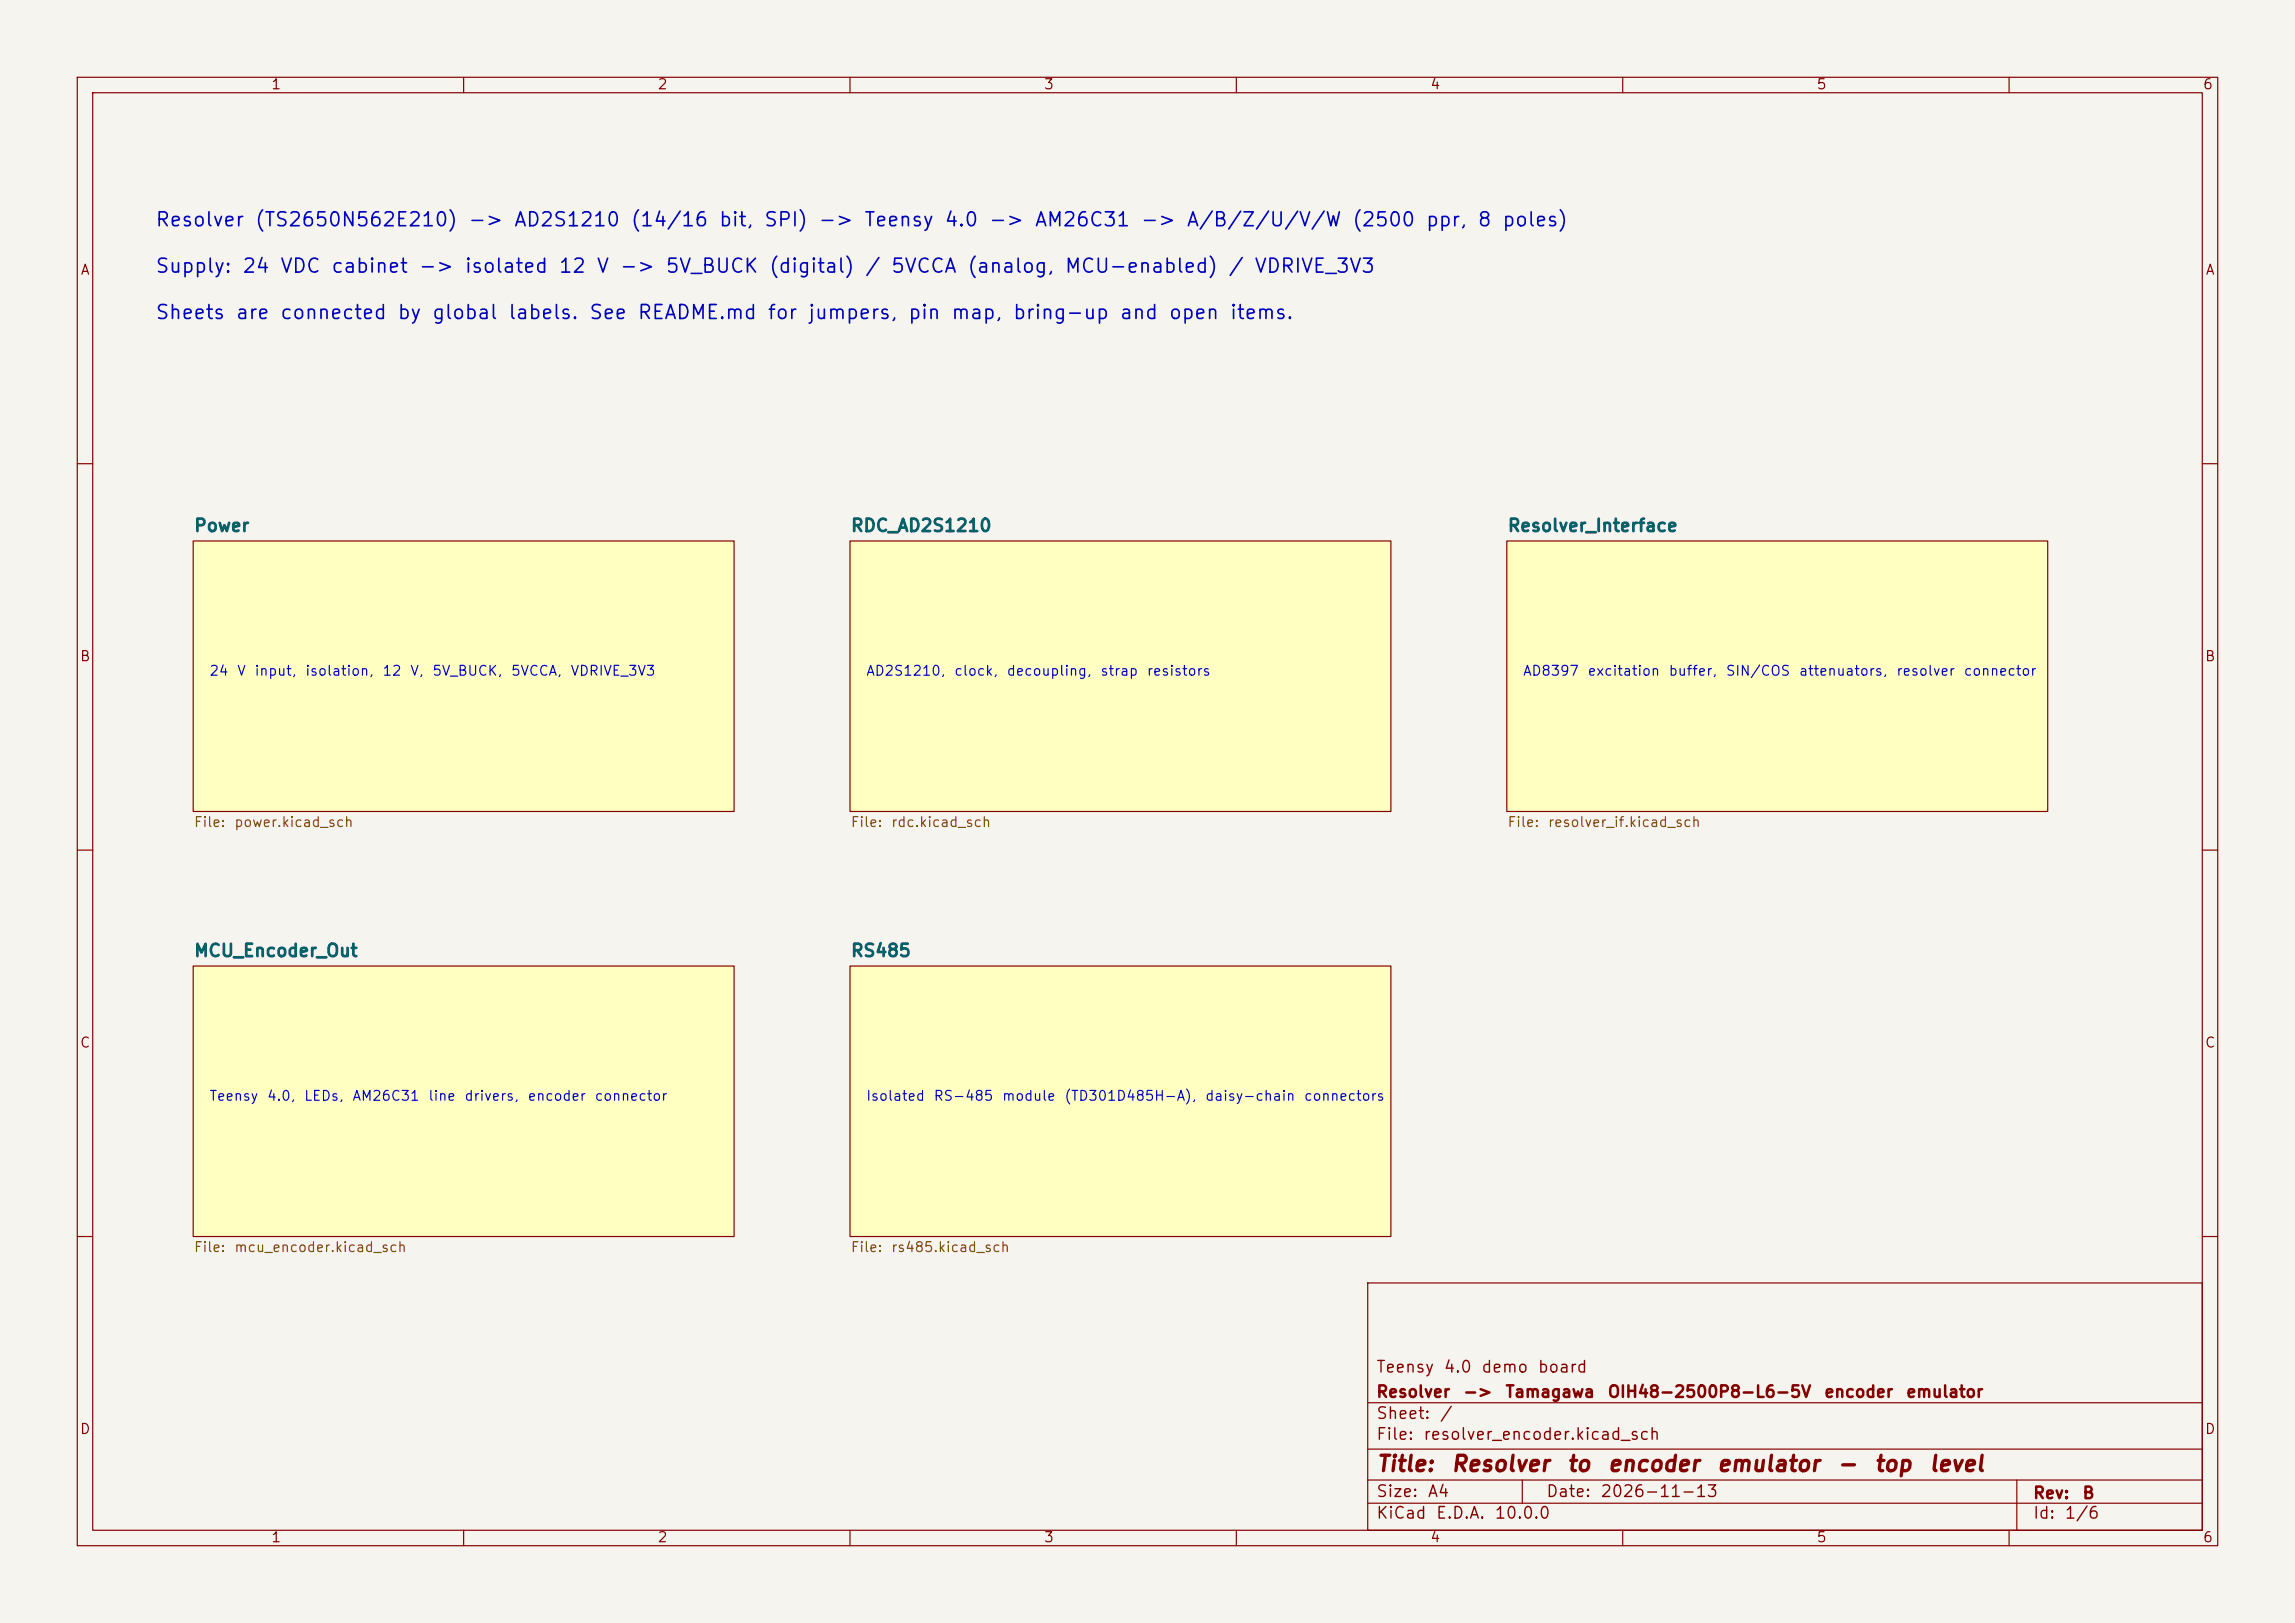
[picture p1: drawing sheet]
<svg xmlns="http://www.w3.org/2000/svg" width="297mm" height="210mm" viewBox="0 0 297 210" stroke-linecap="round" stroke-linejoin="round" font-family="sans-serif">
<defs><g id="words">
<g font-size="2" fill="#840000">
<text x="178" y="190.9">Title:</text>
<text x="187.7" y="190.9">Resolver</text>
<text x="202.6" y="190.9">to</text>
<text x="207.9" y="190.9">encoder</text>
<text x="222.1" y="190.9">emulator</text>
<text x="237.6" y="190.9">-</text>
<text x="242.4" y="190.9">top</text>
<text x="249.5" y="190.9">level</text>
</g>
<g font-size="1.8" fill="#0000c2">
<text x="20" y="29.8">Resolver</text>
<text x="32.9" y="29.8">(TS2650N562E210)</text>
<text x="60.5" y="29.8">-&gt;</text>
<text x="66.4" y="29.8">AD2S1210</text>
<text x="81.5" y="29.8">(14/16</text>
<text x="92.9" y="29.8">bit,</text>
<text x="98.8" y="29.8">SPI)</text>
<text x="105.8" y="29.8">-&gt;</text>
<text x="111.7" y="29.8">Teensy</text>
<text x="122.1" y="29.8">4.0</text>
<text x="127.9" y="29.8">-&gt;</text>
<text x="133.8" y="29.8">AM26C31</text>
<text x="147.5" y="29.8">-&gt;</text>
<text x="153.4" y="29.8">A/B/Z/U/V/W</text>
<text x="174.9" y="29.8">(2500</text>
<text x="184.4" y="29.8">ppr,</text>
<text x="191.1" y="29.8">8</text>
<text x="194.3" y="29.8">poles)</text>
<text x="20" y="35.8">Supply:</text>
<text x="31.2" y="35.8">24</text>
<text x="36.1" y="35.8">VDC</text>
<text x="42.7" y="35.8">cabinet</text>
<text x="54.1" y="35.8">-&gt;</text>
<text x="60" y="35.8">isolated</text>
<text x="72.2" y="35.8">12</text>
<text x="77.1" y="35.8">V</text>
<text x="80.1" y="35.8">-&gt;</text>
<text x="86" y="35.8">5V_BUCK</text>
<text x="99.4" y="35.8">(digital)</text>
<text x="111.8" y="35.8">/</text>
<text x="115.2" y="35.8">5VCCA</text>
<text x="125.1" y="35.8">(analog,</text>
<text x="137.7" y="35.8">MCU-enabled)</text>
<text x="158.9" y="35.8">/</text>
<text x="162.2" y="35.8">VDRIVE_3V3</text>
<text x="20" y="41.8">Sheets</text>
<text x="30.4" y="41.8">are</text>
<text x="36.1" y="41.8">connected</text>
<text x="51.3" y="41.8">by</text>
<text x="55.8" y="41.8">global</text>
<text x="65.7" y="41.8">labels.</text>
<text x="76.1" y="41.8">See</text>
<text x="82.4" y="41.8">README.md</text>
<text x="99.2" y="41.8">for</text>
<text x="104.4" y="41.8">jumpers,</text>
<text x="117.4" y="41.8">pin</text>
<text x="123" y="41.8">map,</text>
<text x="131" y="41.8">bring-up</text>
<text x="144.8" y="41.8">and</text>
<text x="151.1" y="41.8">open</text>
<text x="159" y="41.8">items.</text>
</g>
<g font-size="1.6" fill="#006464">
<text x="25" y="69.2">Power</text>
<text x="110" y="69.2">RDC_AD2S1210</text>
<text x="195" y="69.2">Resolver_Interface</text>
<text x="25" y="124.2">MCU_Encoder_Out</text>
<text x="110" y="124.2">RS485</text>
</g>
<g font-size="1.5" fill="#840000">
<text x="178" y="178">Teensy</text>
<text x="186.7" y="178">4.0</text>
<text x="191.6" y="178">demo</text>
<text x="198.9" y="178">board</text>
<text x="178" y="184">Sheet:</text>
<text x="178" y="181.2">Resolver</text>
<text x="186.2" y="184">/</text>
<text x="189.2" y="181.2">-&gt;</text>
<text x="194.7" y="181.2">Tamagawa</text>
<text x="207.9" y="181.2">OIH48-2500P8-L6-5V</text>
<text x="236" y="181.2">encoder</text>
<text x="246.6" y="181.2">emulator</text>
<text x="178" y="186.7">File:</text>
<text x="184.1" y="186.7">resolver_encoder.kicad_sch</text>
<text x="178" y="196.9">KiCad</text>
<text x="178" y="194.1">Size:</text>
<text x="184.7" y="194.1">A4</text>
<text x="185.7" y="196.9">E.D.A.</text>
<text x="193.3" y="196.9">10.0.0</text>
<text x="200" y="194.1">Date:</text>
<text x="207" y="194.1">2026-11-13</text>
<text x="263" y="194.3">Rev:</text>
<text x="263" y="196.9">Id:</text>
<text x="267.1" y="196.9">1/6</text>
<text x="269.4" y="194.3">B</text>
</g>
<g font-size="1.3" fill="#840000">
<text x="35" y="11.9">1</text>
<text x="85" y="11.9">2</text>
<text x="135" y="11.9">3</text>
<text x="185" y="11.9">4</text>
<text x="235" y="11.9">5</text>
<text x="285" y="11.9">6</text>
<text x="10.3" y="35.9">A</text>
<text x="285.3" y="35.9">A</text>
<text x="10.3" y="85.9">B</text>
<text x="285.3" y="85.9">B</text>
<text x="10.3" y="135.9">C</text>
<text x="285.3" y="135.9">C</text>
<text x="10.3" y="185.9">D</text>
<text x="285.3" y="185.9">D</text>
<text x="35" y="199.9">1</text>
<text x="85" y="199.9">2</text>
<text x="135" y="199.9">3</text>
<text x="185" y="199.9">4</text>
<text x="235" y="199.9">5</text>
<text x="285" y="199.9">6</text>
</g>
<g font-size="1.3" fill="#0000c2">
<text x="27" y="87.8">24</text>
<text x="30.6" y="87.8">V</text>
<text x="32.8" y="87.8">input,</text>
<text x="39.4" y="87.8">isolation,</text>
<text x="49.4" y="87.8">12</text>
<text x="53" y="87.8">V,</text>
<text x="55.9" y="87.8">5V_BUCK,</text>
<text x="66" y="87.8">5VCCA,</text>
<text x="73.7" y="87.8">VDRIVE_3V3</text>
<text x="112" y="87.8">AD2S1210,</text>
<text x="123.4" y="87.8">clock,</text>
<text x="130.2" y="87.8">decoupling,</text>
<text x="142.3" y="87.8">strap</text>
<text x="148.3" y="87.8">resistors</text>
<text x="197" y="87.8">AD8397</text>
<text x="205.4" y="87.8">excitation</text>
<text x="215.9" y="87.8">buffer,</text>
<text x="223.3" y="87.8">SIN/COS</text>
<text x="232.7" y="87.8">attenuators,</text>
<text x="245.3" y="87.8">resolver</text>
<text x="254" y="87.8">connector</text>
<text x="27" y="142.8">Teensy</text>
<text x="34.5" y="142.8">4.0,</text>
<text x="39.3" y="142.8">LEDs,</text>
<text x="45.5" y="142.8">AM26C31</text>
<text x="55.3" y="142.8">line</text>
<text x="60" y="142.8">drivers,</text>
<text x="68.2" y="142.8">encoder</text>
<text x="76.9" y="142.8">connector</text>
<text x="112" y="142.8">Isolated</text>
<text x="120.7" y="142.8">RS-485</text>
<text x="129.6" y="142.8">module</text>
<text x="137.6" y="142.8">(TD301D485H-A),</text>
<text x="155.9" y="142.8">daisy-chain</text>
<text x="168.7" y="142.8">connectors</text>
</g>
<g font-size="1.3" fill="#725600">
<text x="25" y="107.3">File:</text>
<text x="30.2" y="107.3">power.kicad_sch</text>
<text x="110" y="107.3">File:</text>
<text x="115.2" y="107.3">rdc.kicad_sch</text>
<text x="195" y="107.3">File:</text>
<text x="200.2" y="107.3">resolver_if.kicad_sch</text>
<text x="25" y="162.3">File:</text>
<text x="30.2" y="162.3">mcu_encoder.kicad_sch</text>
<text x="110" y="162.3">File:</text>
<text x="115.2" y="162.3">rs485.kicad_sch</text>
</g>
</g></defs>
<path d="M0 0h297v210h-297z" fill="#f5f4ef" stroke="#f5f4ef" stroke-width=".13"/>
<g fill="none" stroke="#840000" stroke-width=".15">
<path d="M10 10h277v190h-277zM12 12h273v186h-273zM60 10v2M110 10v2M160 10v2M210 10v2M260 10v2M10 60h2M25 70h70v35h-70zM110 70h70v35h-70zM195 70h70v35h-70zM285 60h2"/>
<path d="M10 110h2M285 110h2M25 125h70v35h-70zM110 125h70v35h-70zM10 160h2M177 166h108v32h-108zM285 160h2M60 198v2M110 198v2M160 198v2M177 194.5h108M177 191.5h108"/>
<path d="M177 187.5h108M177 181.5h108M197 191.5v3M210 198v2M260 198v2M261 191.5v6.5"/>
</g>
<g fill="#ffffc2" stroke="#ffffc2" stroke-width=".13">
<path d="M25 70h70v35h-70z"/>
<path d="M110 70h70v35h-70z"/>
<path d="M195 70h70v35h-70z"/>
<path d="M25 125h70v35h-70z"/>
<path d="M110 125h70v35h-70z"/>
</g>
<use href="#words"/>
</svg>
